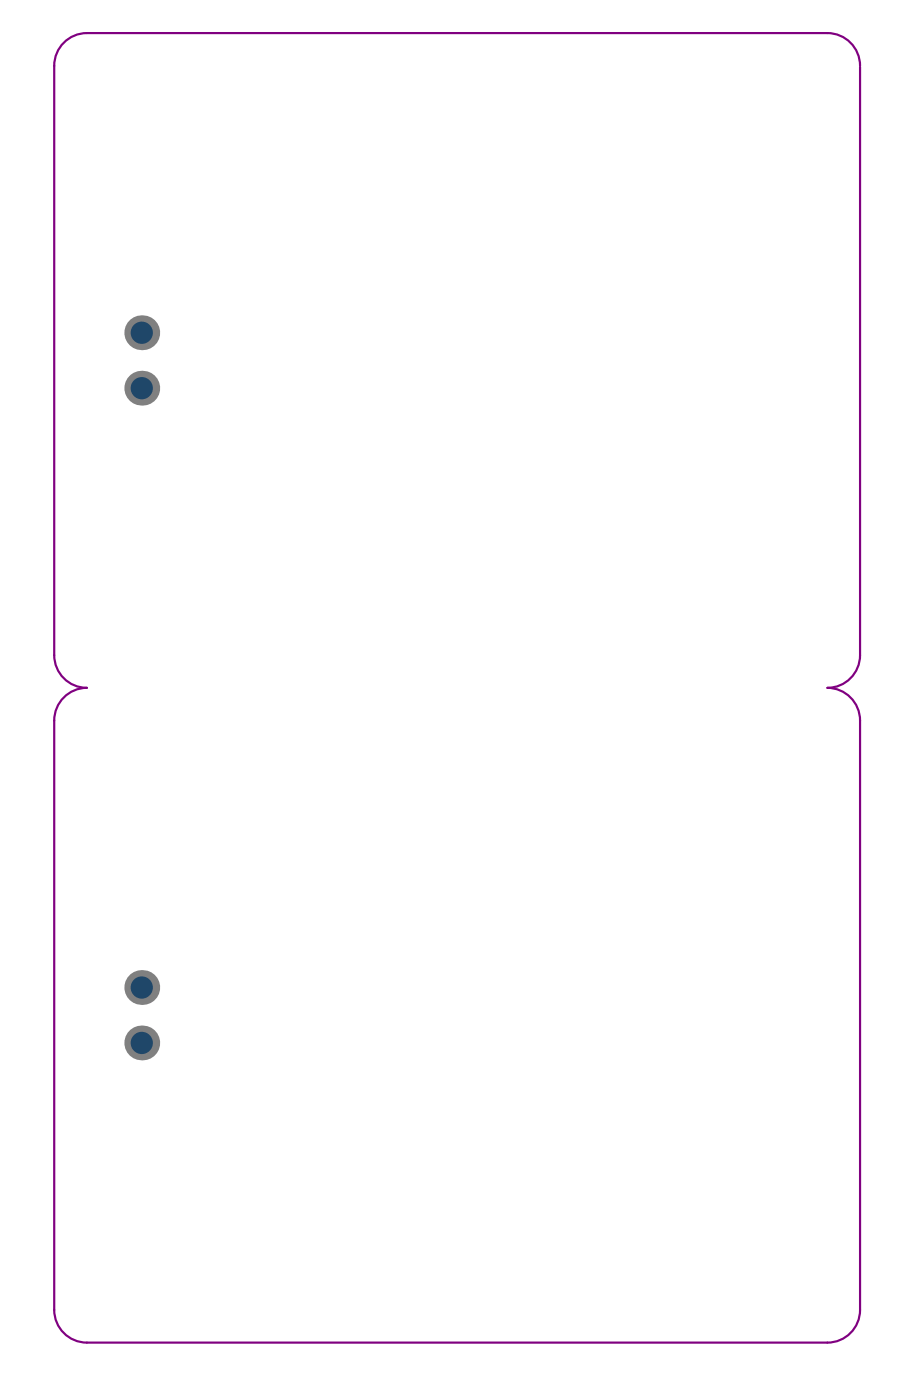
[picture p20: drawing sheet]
<svg xmlns="http://www.w3.org/2000/svg" width="70mm" height="107mm" viewBox="0 0 70 107" stroke-linecap="round" stroke-linejoin="round" font-family="sans-serif">
<circle cx="10.8" cy="79.4" r="1.33" fill="#808080"/>
<circle cx="10.8" cy="79.4" r=".85" fill="#1f4769"/>
<circle cx="10.8" cy="75.1" r="1.33" fill="#808080"/>
<circle cx="10.8" cy="75.1" r=".85" fill="#1f4769"/>
<circle cx="10.8" cy="29.5" r="1.33" fill="#808080"/>
<circle cx="10.8" cy="29.5" r=".85" fill="#1f4769"/>
<circle cx="10.8" cy="25.3" r="1.33" fill="#808080"/>
<circle cx="10.8" cy="25.3" r=".85" fill="#1f4769"/>
<path d="M65.4 5a2.49 2.49 0 0 0-2.4-2.5h-56.4a2.49 2.49 0 0 0-2.5 2.5v44.9a2.49 2.49 0 0 0 2.5 2.4 2.49 2.49 0 0 0-2.5 2.5v44.9a2.49 2.49 0 0 0 2.5 2.5h56.4a2.49 2.49 0 0 0 2.4-2.5v-44.9a2.49 2.49 0 0 0-2.4-2.5 2.49 2.49 0 0 0 2.4-2.4v-44.8" fill="none" stroke="#800080" stroke-width=".17"/>
</svg>
